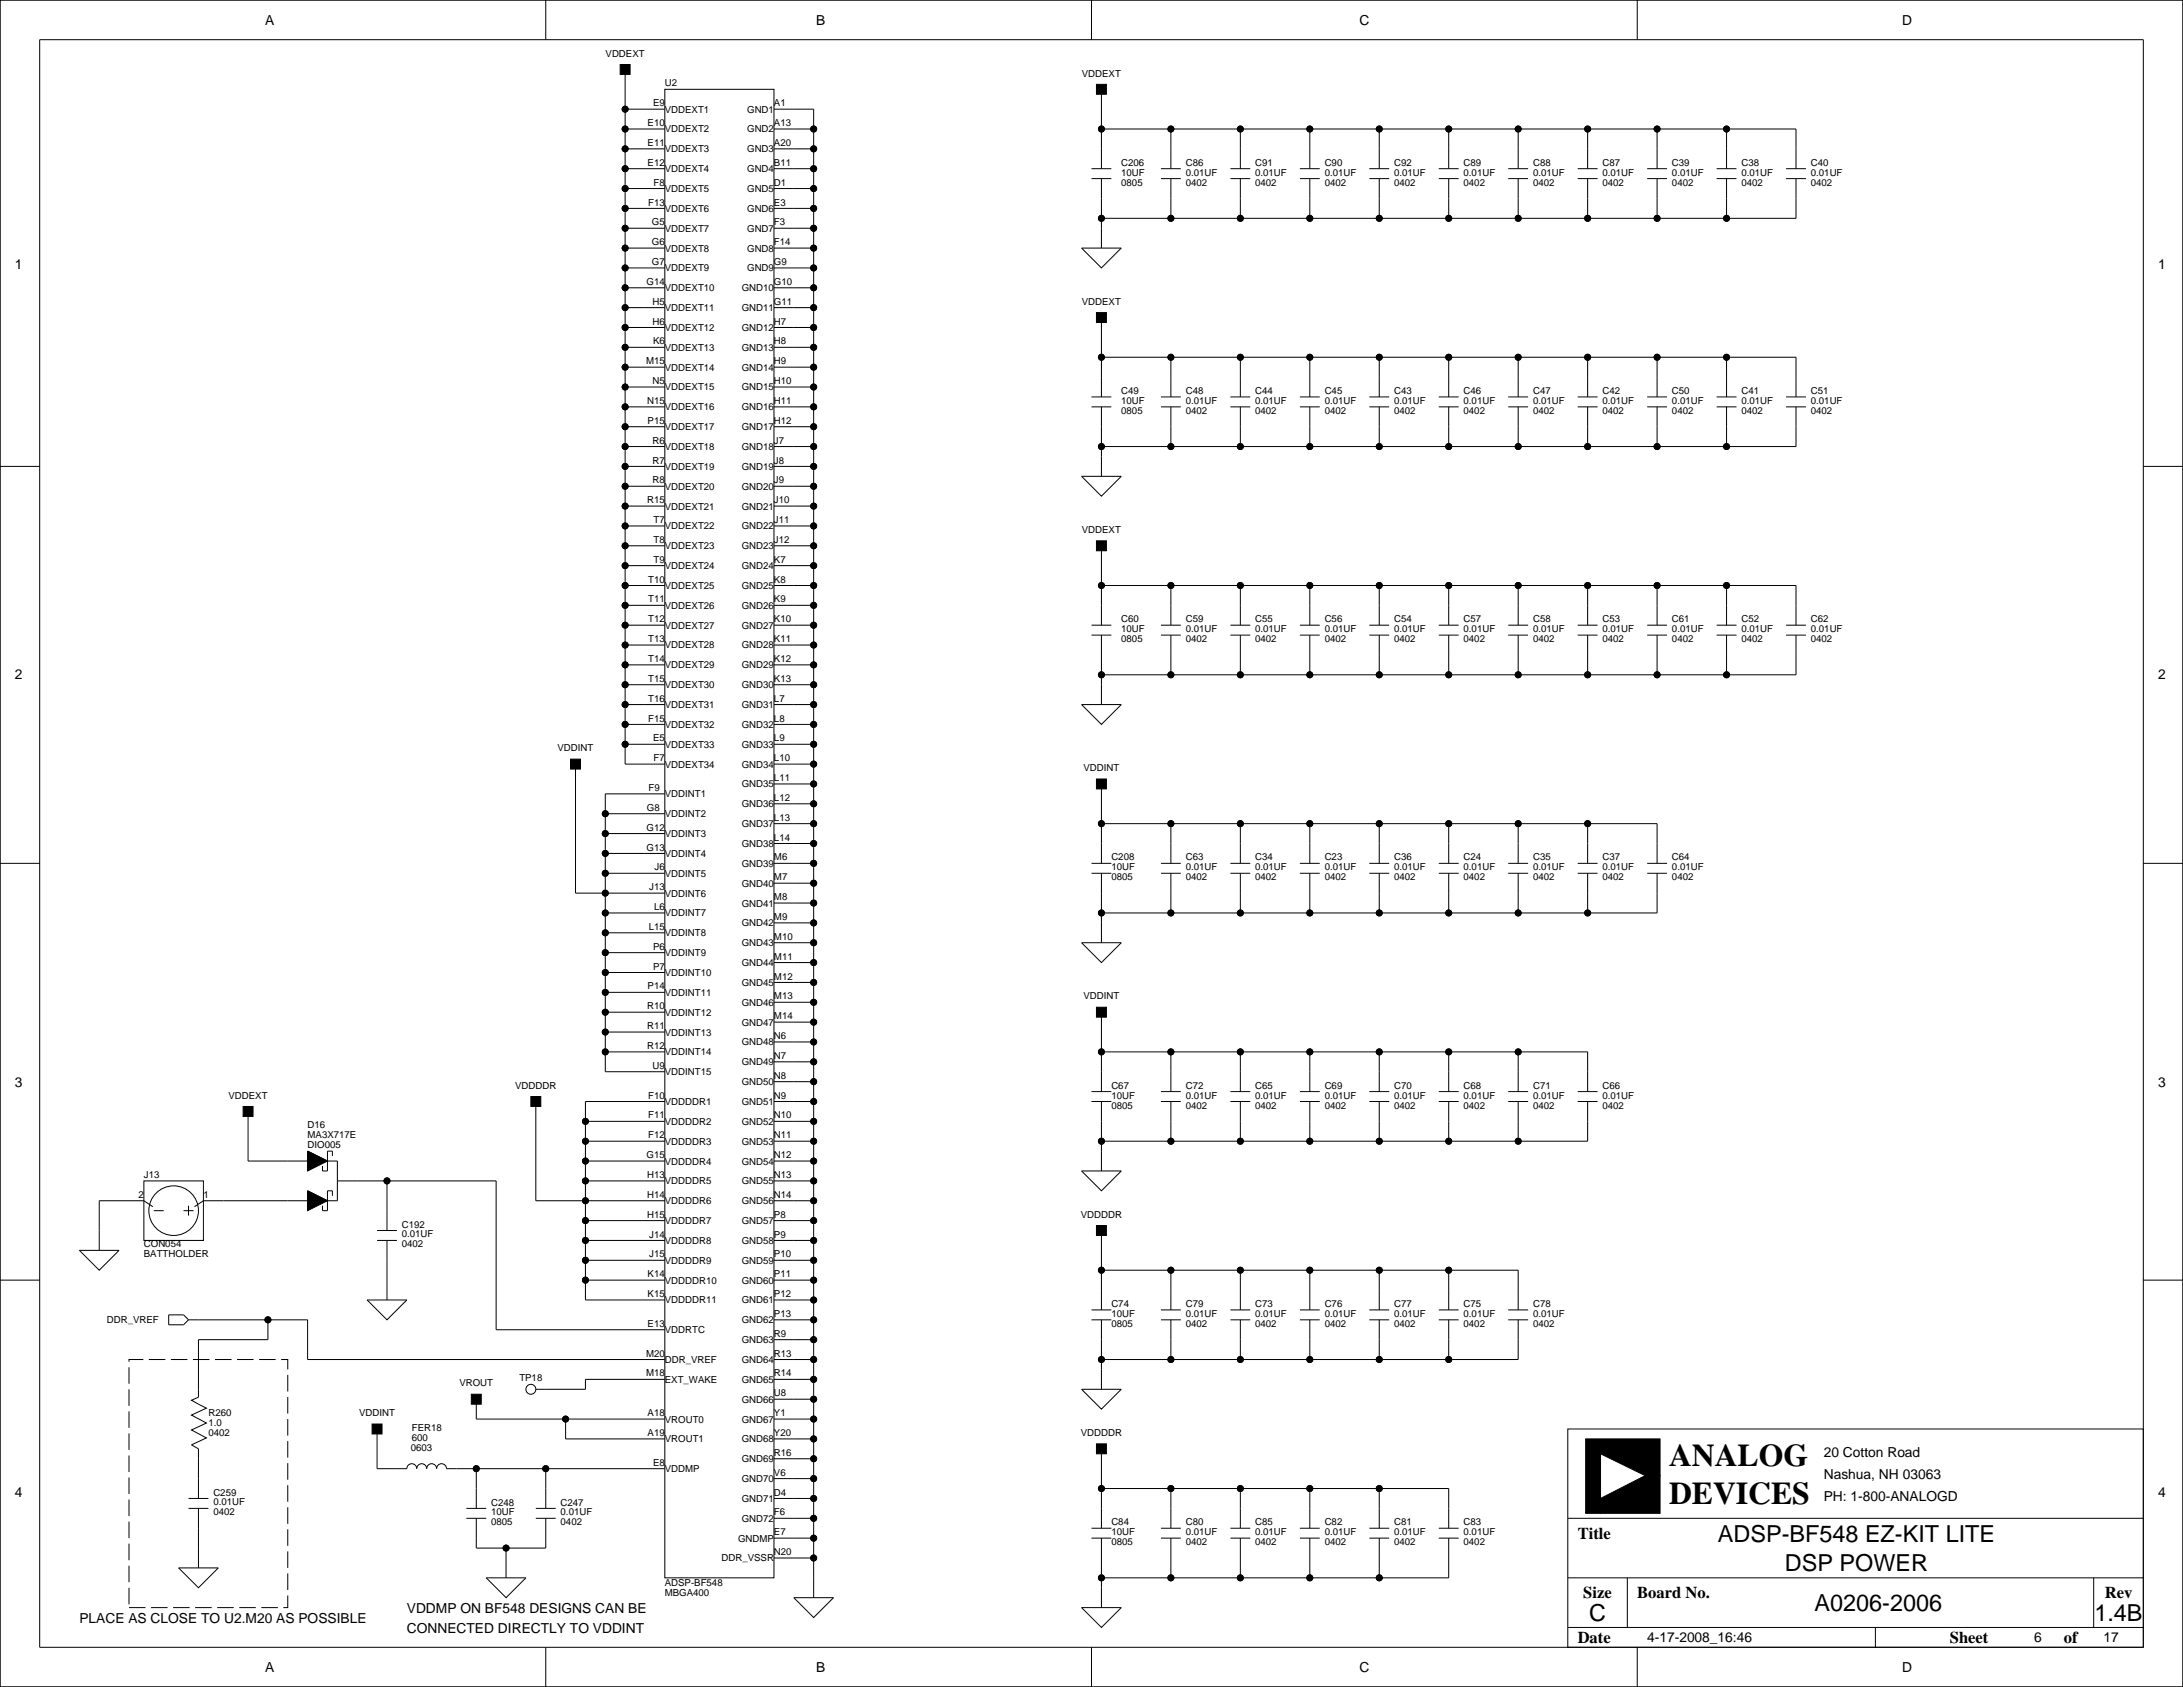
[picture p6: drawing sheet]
<svg xmlns="http://www.w3.org/2000/svg" width="559mm" height="432mm" viewBox="0 0 559 432" stroke-linecap="round" stroke-linejoin="round" font-family="sans-serif">
<defs><g id="words">
<g font-size="8.1">
<text x="427.2" y="375.3">ANALOG</text>
<text x="427.2" y="385">DEVICES</text>
</g>
<g font-size="6">
<text x="439.7" y="394.6">ADSP-BF548 EZ-KIT LITE</text>
<text x="456.9" y="402.2">DSP POWER</text>
<text x="464.5" y="412.4">A0206-2006</text>
<text x="406.8" y="414.9">C</text>
<text x="536.1" y="414.9">1.4B</text>
</g>
<g font-size="4.2">
<text x="403.9" y="393.9">Title</text>
<text x="405.3" y="409.1">Size</text>
<text x="419.1" y="409.1">Board No.</text>
<text x="538.8" y="409.1">Rev</text>
<text x="403.9" y="420.5">Date</text>
<text x="499.1" y="420.5">Sheet</text>
<text x="528.3" y="420.5">of</text>
</g>
<g font-size="3.5">
<text x="67.9" y="6.3">A</text>
<text x="208.9" y="6.3">B</text>
<text x="348" y="6.3">C</text>
<text x="486.9" y="6.3">D</text>
<text x="3.8" y="68.8">1</text>
<text x="552.5" y="68.8">1</text>
<text x="3.8" y="173.7">2</text>
<text x="552.5" y="173.7">2</text>
<text x="3.8" y="278.3">3</text>
<text x="552.5" y="278.3">3</text>
<text x="466.9" y="372.8">20 Cotton Road</text>
<text x="3.8" y="383.3">4</text>
<text x="466.9" y="378.7">Nashua, NH 03063</text>
<text x="552.5" y="383.3">4</text>
<text x="466.9" y="384.3">PH: 1-800-ANALOGD</text>
<text x="104.1" y="413">VDDMP ON BF548 DESIGNS CAN BE</text>
<text x="20.3" y="415.5">PLACE AS CLOSE TO U2.M20 AS POSSIBLE</text>
<text x="104.1" y="418">CONNECTED DIRECTLY TO VDDINT</text>
<text x="421.6" y="420.4">4-17-2008_16:46</text>
<text x="520.7" y="420.4">6</text>
<text x="538.5" y="420.4">17</text>
<text x="67.9" y="428">A</text>
<text x="208.9" y="428">B</text>
<text x="348" y="428">C</text>
<text x="486.9" y="428">D</text>
</g>
<g font-size="2.5">
<text x="155" y="14.5">VDDEXT</text>
<text x="170.2" y="22.1">U2</text>
<text x="276.9" y="19.6">VDDEXT</text>
<text x="167.2" y="27.2">E9</text>
<text x="170.2" y="28.8">VDDEXT1</text>
<text x="191.3" y="28.8">GND1</text>
<text x="198.1" y="27.2">A1</text>
<text x="165.8" y="32.3">E10</text>
<text x="170.2" y="33.9">VDDEXT2</text>
<text x="191.3" y="33.9">GND2</text>
<text x="198.1" y="32.3">A13</text>
<text x="165.8" y="37.4">E11</text>
<text x="170.2" y="39">VDDEXT3</text>
<text x="191.3" y="39">GND3</text>
<text x="198.1" y="37.4">A20</text>
<text x="165.8" y="42.4">E12</text>
<text x="167.3" y="47.5">F8</text>
<text x="170.2" y="44.1">VDDEXT4</text>
<text x="191.3" y="44.1">GND4</text>
<text x="198.1" y="47.5">D1</text>
<text x="198.1" y="42.4">B11</text>
<text x="287" y="47.5">0805</text>
<text x="287" y="45">10UF</text>
<text x="287" y="42.4">C206</text>
<text x="303.5" y="42.4">C86</text>
<text x="303.5" y="45">0.01UF</text>
<text x="303.5" y="47.5">0402</text>
<text x="321.3" y="42.4">C91</text>
<text x="321.3" y="45">0.01UF</text>
<text x="321.3" y="47.5">0402</text>
<text x="339.1" y="47.5">0402</text>
<text x="339.1" y="45">0.01UF</text>
<text x="339.1" y="42.4">C90</text>
<text x="356.9" y="42.4">C92</text>
<text x="356.9" y="45">0.01UF</text>
<text x="356.9" y="47.5">0402</text>
<text x="374.6" y="47.5">0402</text>
<text x="374.6" y="45">0.01UF</text>
<text x="374.6" y="42.4">C89</text>
<text x="392.4" y="42.4">C88</text>
<text x="392.4" y="45">0.01UF</text>
<text x="392.4" y="47.5">0402</text>
<text x="410.2" y="47.5">0402</text>
<text x="410.2" y="45">0.01UF</text>
<text x="410.2" y="42.4">C87</text>
<text x="428" y="47.5">0402</text>
<text x="428" y="45">0.01UF</text>
<text x="428" y="42.4">C39</text>
<text x="445.8" y="42.4">C38</text>
<text x="445.8" y="45">0.01UF</text>
<text x="445.8" y="47.5">0402</text>
<text x="463.5" y="47.5">0402</text>
<text x="463.5" y="45">0.01UF</text>
<text x="463.5" y="42.4">C40</text>
<text x="165.9" y="52.6">F13</text>
<text x="170.2" y="49.1">VDDEXT5</text>
<text x="191.3" y="49.1">GND5</text>
<text x="198.1" y="52.6">E3</text>
<text x="166.9" y="57.7">G5</text>
<text x="170.2" y="59.3">VDDEXT7</text>
<text x="170.2" y="54.2">VDDEXT6</text>
<text x="191.3" y="59.3">GND7</text>
<text x="191.3" y="54.2">GND6</text>
<text x="198.1" y="57.7">F3</text>
<text x="166.9" y="62.8">G6</text>
<text x="170.2" y="64.4">VDDEXT8</text>
<text x="191.3" y="64.4">GND8</text>
<text x="198.1" y="62.8">F14</text>
<text x="166.9" y="67.8">G7</text>
<text x="170.2" y="69.5">VDDEXT9</text>
<text x="191.3" y="69.5">GND9</text>
<text x="198.1" y="67.8">G9</text>
<text x="165.5" y="72.9">G14</text>
<text x="170.2" y="74.5">VDDEXT10</text>
<text x="189.9" y="74.5">GND10</text>
<text x="198.1" y="72.9">G10</text>
<text x="167" y="83.1">H6</text>
<text x="167" y="78">H5</text>
<text x="170.2" y="79.6">VDDEXT11</text>
<text x="189.9" y="79.6">GND11</text>
<text x="198.1" y="83.1">H7</text>
<text x="198.1" y="78">G11</text>
<text x="276.9" y="78">VDDEXT</text>
<text x="167.2" y="88.2">K6</text>
<text x="170.2" y="89.8">VDDEXT13</text>
<text x="170.2" y="84.7">VDDEXT12</text>
<text x="189.9" y="89.8">GND13</text>
<text x="189.9" y="84.7">GND12</text>
<text x="198.1" y="88.2">H8</text>
<text x="165.4" y="93.2">M15</text>
<text x="170.2" y="94.9">VDDEXT14</text>
<text x="189.9" y="94.9">GND14</text>
<text x="198.1" y="93.2">H9</text>
<text x="167" y="98.3">N5</text>
<text x="170.2" y="99.9">VDDEXT15</text>
<text x="189.9" y="99.9">GND15</text>
<text x="198.1" y="98.3">H10</text>
<text x="287" y="100.9">C49</text>
<text x="303.5" y="100.9">C48</text>
<text x="321.3" y="100.9">C44</text>
<text x="339.1" y="100.9">C45</text>
<text x="356.9" y="100.9">C43</text>
<text x="374.6" y="100.9">C46</text>
<text x="392.4" y="100.9">C47</text>
<text x="410.2" y="100.9">C42</text>
<text x="428" y="100.9">C50</text>
<text x="445.8" y="100.9">C41</text>
<text x="463.5" y="100.9">C51</text>
<text x="165.7" y="103.4">N15</text>
<text x="170.2" y="105">VDDEXT16</text>
<text x="189.9" y="105">GND16</text>
<text x="198.1" y="103.4">H11</text>
<text x="287" y="103.4">10UF</text>
<text x="287" y="105.9">0805</text>
<text x="303.5" y="105.9">0402</text>
<text x="303.5" y="103.4">0.01UF</text>
<text x="321.3" y="105.9">0402</text>
<text x="321.3" y="103.4">0.01UF</text>
<text x="339.1" y="103.4">0.01UF</text>
<text x="339.1" y="105.9">0402</text>
<text x="356.9" y="105.9">0402</text>
<text x="356.9" y="103.4">0.01UF</text>
<text x="374.6" y="103.4">0.01UF</text>
<text x="374.6" y="105.9">0402</text>
<text x="392.4" y="105.9">0402</text>
<text x="392.4" y="103.4">0.01UF</text>
<text x="410.2" y="103.4">0.01UF</text>
<text x="410.2" y="105.9">0402</text>
<text x="428" y="103.4">0.01UF</text>
<text x="428" y="105.9">0402</text>
<text x="445.8" y="105.9">0402</text>
<text x="445.8" y="103.4">0.01UF</text>
<text x="463.5" y="103.4">0.01UF</text>
<text x="463.5" y="105.9">0402</text>
<text x="165.8" y="108.5">P15</text>
<text x="167" y="113.6">R6</text>
<text x="170.2" y="110.1">VDDEXT17</text>
<text x="189.9" y="110.1">GND17</text>
<text x="198.1" y="113.6">J7</text>
<text x="198.1" y="108.5">H12</text>
<text x="167" y="118.6">R7</text>
<text x="170.2" y="115.2">VDDEXT18</text>
<text x="189.9" y="115.2">GND18</text>
<text x="198.1" y="118.6">J8</text>
<text x="167" y="123.7">R8</text>
<text x="170.2" y="125.3">VDDEXT20</text>
<text x="170.2" y="120.3">VDDEXT19</text>
<text x="189.9" y="125.3">GND20</text>
<text x="189.9" y="120.3">GND19</text>
<text x="198.1" y="123.7">J9</text>
<text x="165.7" y="128.8">R15</text>
<text x="170.2" y="130.4">VDDEXT21</text>
<text x="189.9" y="130.4">GND21</text>
<text x="198.1" y="128.8">J10</text>
<text x="167.3" y="133.9">T7</text>
<text x="170.2" y="135.5">VDDEXT22</text>
<text x="189.9" y="135.5">GND22</text>
<text x="198.1" y="133.9">J11</text>
<text x="276.9" y="136.4">VDDEXT</text>
<text x="167.3" y="139">T8</text>
<text x="170.2" y="140.6">VDDEXT23</text>
<text x="189.9" y="140.6">GND23</text>
<text x="198.1" y="139">J12</text>
<text x="165.9" y="149.1">T10</text>
<text x="167.3" y="144">T9</text>
<text x="170.2" y="145.7">VDDEXT24</text>
<text x="189.9" y="145.7">GND24</text>
<text x="198.1" y="149.1">K8</text>
<text x="198.1" y="144">K7</text>
<text x="165.9" y="154.2">T11</text>
<text x="170.2" y="155.8">VDDEXT26</text>
<text x="170.2" y="150.7">VDDEXT25</text>
<text x="189.9" y="155.8">GND26</text>
<text x="189.9" y="150.7">GND25</text>
<text x="198.1" y="154.2">K9</text>
<text x="165.9" y="159.3">T12</text>
<text x="170.2" y="160.9">VDDEXT27</text>
<text x="189.9" y="160.9">GND27</text>
<text x="198.1" y="159.3">K10</text>
<text x="287" y="161.8">10UF</text>
<text x="287" y="159.3">C60</text>
<text x="303.5" y="159.3">C59</text>
<text x="303.5" y="161.8">0.01UF</text>
<text x="321.3" y="159.3">C55</text>
<text x="321.3" y="161.8">0.01UF</text>
<text x="339.1" y="161.8">0.01UF</text>
<text x="339.1" y="159.3">C56</text>
<text x="356.9" y="159.3">C54</text>
<text x="356.9" y="161.8">0.01UF</text>
<text x="374.6" y="161.8">0.01UF</text>
<text x="374.6" y="159.3">C57</text>
<text x="392.4" y="159.3">C58</text>
<text x="392.4" y="161.8">0.01UF</text>
<text x="410.2" y="161.8">0.01UF</text>
<text x="410.2" y="159.3">C53</text>
<text x="428" y="161.8">0.01UF</text>
<text x="428" y="159.3">C61</text>
<text x="445.8" y="159.3">C52</text>
<text x="445.8" y="161.8">0.01UF</text>
<text x="463.5" y="161.8">0.01UF</text>
<text x="463.5" y="159.3">C62</text>
<text x="165.9" y="164.4">T13</text>
<text x="170.2" y="166">VDDEXT28</text>
<text x="189.9" y="166">GND28</text>
<text x="198.1" y="164.4">K11</text>
<text x="287" y="164.4">0805</text>
<text x="303.5" y="164.4">0402</text>
<text x="321.3" y="164.4">0402</text>
<text x="339.1" y="164.4">0402</text>
<text x="356.9" y="164.4">0402</text>
<text x="374.6" y="164.4">0402</text>
<text x="392.4" y="164.4">0402</text>
<text x="410.2" y="164.4">0402</text>
<text x="428" y="164.4">0402</text>
<text x="445.8" y="164.4">0402</text>
<text x="463.5" y="164.4">0402</text>
<text x="165.9" y="169.4">T14</text>
<text x="170.2" y="171.1">VDDEXT29</text>
<text x="189.9" y="171.1">GND29</text>
<text x="198.1" y="169.4">K12</text>
<text x="165.9" y="174.5">T15</text>
<text x="165.9" y="179.6">T16</text>
<text x="170.2" y="176.1">VDDEXT30</text>
<text x="189.9" y="176.1">GND30</text>
<text x="198.1" y="179.6">L7</text>
<text x="198.1" y="174.5">K13</text>
<text x="165.9" y="184.7">F15</text>
<text x="170.2" y="181.2">VDDEXT31</text>
<text x="189.9" y="181.2">GND31</text>
<text x="198.1" y="184.7">L8</text>
<text x="167.2" y="189.8">E5</text>
<text x="170.2" y="191.4">VDDEXT33</text>
<text x="170.2" y="186.3">VDDEXT32</text>
<text x="189.9" y="191.4">GND33</text>
<text x="189.9" y="186.3">GND32</text>
<text x="198.1" y="189.8">L9</text>
<text x="142.7" y="192.3">VDDINT</text>
<text x="167.3" y="194.8">F7</text>
<text x="170.2" y="196.5">VDDEXT34</text>
<text x="189.9" y="196.5">GND34</text>
<text x="198.1" y="194.8">L10</text>
<text x="277.3" y="197.4">VDDINT</text>
<text x="166" y="202.5">F9</text>
<text x="189.9" y="201.5">GND35</text>
<text x="198.1" y="199.9">L11</text>
<text x="165.6" y="207.5">G8</text>
<text x="170.2" y="209.2">VDDINT2</text>
<text x="170.2" y="204.1">VDDINT1</text>
<text x="189.9" y="206.6">GND36</text>
<text x="198.1" y="205">L12</text>
<text x="165.5" y="212.6">G12</text>
<text x="170.2" y="214.2">VDDINT3</text>
<text x="189.9" y="211.7">GND37</text>
<text x="198.1" y="215.2">L14</text>
<text x="198.1" y="210.1">L13</text>
<text x="165.5" y="217.7">G13</text>
<text x="170.2" y="219.3">VDDINT4</text>
<text x="189.9" y="221.9">GND39</text>
<text x="189.9" y="216.8">GND38</text>
<text x="198.1" y="220.2">M6</text>
<text x="284.5" y="220.2">C208</text>
<text x="303.5" y="220.2">C63</text>
<text x="321.3" y="220.2">C34</text>
<text x="339.1" y="220.2">C23</text>
<text x="356.9" y="220.2">C36</text>
<text x="374.6" y="220.2">C24</text>
<text x="392.4" y="220.2">C35</text>
<text x="410.2" y="220.2">C37</text>
<text x="428" y="220.2">C64</text>
<text x="166.2" y="227.9">J13</text>
<text x="167.6" y="222.8">J6</text>
<text x="170.2" y="224.4">VDDINT5</text>
<text x="189.9" y="226.9">GND40</text>
<text x="198.1" y="225.3">M7</text>
<text x="284.5" y="225.3">0805</text>
<text x="284.5" y="222.8">10UF</text>
<text x="303.5" y="225.3">0402</text>
<text x="303.5" y="222.8">0.01UF</text>
<text x="321.3" y="222.8">0.01UF</text>
<text x="321.3" y="225.3">0402</text>
<text x="339.1" y="222.8">0.01UF</text>
<text x="339.1" y="225.3">0402</text>
<text x="356.9" y="225.3">0402</text>
<text x="356.9" y="222.8">0.01UF</text>
<text x="374.6" y="222.8">0.01UF</text>
<text x="374.6" y="225.3">0402</text>
<text x="392.4" y="225.3">0402</text>
<text x="392.4" y="222.8">0.01UF</text>
<text x="410.2" y="222.8">0.01UF</text>
<text x="410.2" y="225.3">0402</text>
<text x="428" y="225.3">0402</text>
<text x="428" y="222.8">0.01UF</text>
<text x="167.4" y="232.9">L6</text>
<text x="170.2" y="229.5">VDDINT6</text>
<text x="189.9" y="232">GND41</text>
<text x="198.1" y="230.4">M8</text>
<text x="166.1" y="238">L15</text>
<text x="170.2" y="239.6">VDDINT8</text>
<text x="170.2" y="234.6">VDDINT7</text>
<text x="189.9" y="237.1">GND42</text>
<text x="198.1" y="235.5">M9</text>
<text x="167.2" y="243.1">P6</text>
<text x="170.2" y="244.7">VDDINT9</text>
<text x="189.9" y="242.2">GND43</text>
<text x="198.1" y="245.6">M11</text>
<text x="198.1" y="240.6">M10</text>
<text x="167.2" y="248.2">P7</text>
<text x="170.2" y="249.8">VDDINT10</text>
<text x="189.9" y="247.3">GND44</text>
<text x="198.1" y="250.7">M12</text>
<text x="165.8" y="253.3">P14</text>
<text x="170.2" y="254.9">VDDINT11</text>
<text x="189.9" y="257.4">GND46</text>
<text x="189.9" y="252.3">GND45</text>
<text x="198.1" y="255.8">M13</text>
<text x="277.3" y="255.8">VDDINT</text>
<text x="165.7" y="263.4">R11</text>
<text x="165.7" y="258.3">R10</text>
<text x="170.2" y="260">VDDINT12</text>
<text x="189.9" y="262.5">GND47</text>
<text x="198.1" y="260.9">M14</text>
<text x="165.7" y="268.5">R12</text>
<text x="170.2" y="265">VDDINT13</text>
<text x="189.9" y="267.6">GND48</text>
<text x="198.1" y="266">N6</text>
<text x="167" y="273.6">U9</text>
<text x="170.2" y="275.2">VDDINT15</text>
<text x="170.2" y="270.1">VDDINT14</text>
<text x="189.9" y="272.7">GND49</text>
<text x="198.1" y="271">N7</text>
<text x="58.5" y="281.2">VDDEXT</text>
<text x="131.9" y="278.7">VDDDDR</text>
<text x="165.9" y="281.2">F10</text>
<text x="189.9" y="277.7">GND50</text>
<text x="198.1" y="281.2">N9</text>
<text x="198.1" y="276.1">N8</text>
<text x="284.5" y="278.7">C67</text>
<text x="284.5" y="281.2">10UF</text>
<text x="303.5" y="278.7">C72</text>
<text x="303.5" y="281.2">0.01UF</text>
<text x="321.3" y="281.2">0.01UF</text>
<text x="321.3" y="278.7">C65</text>
<text x="339.1" y="281.2">0.01UF</text>
<text x="339.1" y="278.7">C69</text>
<text x="356.9" y="278.7">C70</text>
<text x="356.9" y="281.2">0.01UF</text>
<text x="374.6" y="281.2">0.01UF</text>
<text x="374.6" y="278.7">C68</text>
<text x="392.4" y="278.7">C71</text>
<text x="392.4" y="281.2">0.01UF</text>
<text x="410.2" y="281.2">0.01UF</text>
<text x="410.2" y="278.7">C66</text>
<text x="165.9" y="286.3">F11</text>
<text x="170.2" y="287.9">VDDDDR2</text>
<text x="170.2" y="282.8">VDDDDR1</text>
<text x="189.9" y="287.9">GND52</text>
<text x="189.9" y="282.8">GND51</text>
<text x="198.1" y="286.3">N10</text>
<text x="284.5" y="283.7">0805</text>
<text x="303.5" y="283.7">0402</text>
<text x="321.3" y="283.7">0402</text>
<text x="339.1" y="283.7">0402</text>
<text x="356.9" y="283.7">0402</text>
<text x="374.6" y="283.7">0402</text>
<text x="392.4" y="283.7">0402</text>
<text x="410.2" y="283.7">0402</text>
<text x="78.7" y="288.8">D16</text>
<text x="78.7" y="293.9">DIO005</text>
<text x="78.7" y="291.4">MA3X717E</text>
<text x="165.9" y="291.4">F12</text>
<text x="170.2" y="293">VDDDDR3</text>
<text x="189.9" y="293">GND53</text>
<text x="198.1" y="291.4">N11</text>
<text x="165.5" y="296.4">G15</text>
<text x="170.2" y="298.1">VDDDDR4</text>
<text x="189.9" y="298.1">GND54</text>
<text x="198.1" y="296.4">N12</text>
<text x="36.8" y="301.5">J13</text>
<text x="165.7" y="301.5">H13</text>
<text x="170.2" y="303.1">VDDDDR5</text>
<text x="189.9" y="303.1">GND55</text>
<text x="198.1" y="301.5">N13</text>
<text x="35.5" y="306.6">2</text>
<text x="52.1" y="306.6">1</text>
<text x="165.7" y="311.7">H15</text>
<text x="165.7" y="306.6">H14</text>
<text x="170.2" y="308.2">VDDDDR6</text>
<text x="189.9" y="308.2">GND56</text>
<text x="198.1" y="311.7">P8</text>
<text x="198.1" y="306.6">N14</text>
<text x="276.7" y="311.7">VDDDDR</text>
<text x="102.9" y="314.2">C192</text>
<text x="102.9" y="316.7">0.01UF</text>
<text x="166.2" y="316.8">J14</text>
<text x="170.2" y="313.3">VDDDDR7</text>
<text x="189.9" y="313.3">GND57</text>
<text x="198.1" y="316.8">P9</text>
<text x="36.8" y="321.8">BATTHOLDER</text>
<text x="36.8" y="319.3">CON054</text>
<text x="102.9" y="319.3">0402</text>
<text x="166.2" y="321.8">J15</text>
<text x="170.2" y="323.5">VDDDDR9</text>
<text x="170.2" y="318.4">VDDDDR8</text>
<text x="189.9" y="323.5">GND59</text>
<text x="189.9" y="318.4">GND58</text>
<text x="198.1" y="321.8">P10</text>
<text x="165.8" y="326.9">K14</text>
<text x="170.2" y="328.5">VDDDDR10</text>
<text x="189.9" y="328.5">GND60</text>
<text x="198.1" y="326.9">P11</text>
<text x="165.8" y="332">K15</text>
<text x="170.2" y="333.6">VDDDDR11</text>
<text x="189.9" y="333.6">GND61</text>
<text x="198.1" y="332">P12</text>
<text x="284.5" y="334.5">C74</text>
<text x="303.5" y="334.5">C79</text>
<text x="321.3" y="334.5">C73</text>
<text x="339.1" y="334.5">C76</text>
<text x="356.9" y="334.5">C77</text>
<text x="374.6" y="334.5">C75</text>
<text x="392.4" y="334.5">C78</text>
<text x="27.3" y="338.7">DDR_VREF</text>
<text x="165.8" y="339.6">E13</text>
<text x="170.2" y="341.2">VDDRTC</text>
<text x="189.9" y="338.7">GND62</text>
<text x="198.1" y="337.1">P13</text>
<text x="284.5" y="337.1">10UF</text>
<text x="284.5" y="339.6">0805</text>
<text x="303.5" y="337.1">0.01UF</text>
<text x="303.5" y="339.6">0402</text>
<text x="321.3" y="339.6">0402</text>
<text x="321.3" y="337.1">0.01UF</text>
<text x="339.1" y="339.6">0402</text>
<text x="339.1" y="337.1">0.01UF</text>
<text x="356.9" y="337.1">0.01UF</text>
<text x="356.9" y="339.6">0402</text>
<text x="374.6" y="339.6">0402</text>
<text x="374.6" y="337.1">0.01UF</text>
<text x="392.4" y="337.1">0.01UF</text>
<text x="392.4" y="339.6">0402</text>
<text x="165.4" y="347.2">M20</text>
<text x="189.9" y="343.8">GND63</text>
<text x="198.1" y="347.2">R13</text>
<text x="198.1" y="342.2">R9</text>
<text x="132.9" y="353.6">TP18</text>
<text x="165.4" y="352.3">M18</text>
<text x="170.2" y="353.9">EXT_WAKE</text>
<text x="170.2" y="348.9">DDR_VREF</text>
<text x="189.9" y="353.9">GND65</text>
<text x="189.9" y="348.9">GND64</text>
<text x="198.1" y="352.3">R14</text>
<text x="117.6" y="354.9">VROUT</text>
<text x="189.9" y="359">GND66</text>
<text x="198.1" y="357.4">U8</text>
<text x="53.3" y="365">1.0</text>
<text x="53.3" y="362.5">R260</text>
<text x="91.9" y="362.5">VDDINT</text>
<text x="165.8" y="362.5">A18</text>
<text x="170.2" y="364.1">VROUT0</text>
<text x="189.9" y="364.1">GND67</text>
<text x="198.1" y="362.5">Y1</text>
<text x="53.3" y="367.5">0402</text>
<text x="105.2" y="371.4">0603</text>
<text x="105.4" y="366.3">FER18</text>
<text x="105.4" y="368.8">600</text>
<text x="165.8" y="367.6">A19</text>
<text x="170.2" y="369.2">VROUT1</text>
<text x="189.9" y="369.2">GND68</text>
<text x="198.1" y="367.6">Y20</text>
<text x="276.7" y="367.6">VDDDDR</text>
<text x="167.2" y="375.2">E8</text>
<text x="170.2" y="376.8">VDDMP</text>
<text x="189.9" y="374.3">GND69</text>
<text x="198.1" y="372.6">R16</text>
<text x="198.1" y="377.7">V6</text>
<text x="54.6" y="382.8">C259</text>
<text x="189.9" y="379.3">GND70</text>
<text x="198.1" y="382.8">D4</text>
<text x="54.6" y="387.9">0402</text>
<text x="54.6" y="385.3">0.01UF</text>
<text x="125.7" y="387.9">10UF</text>
<text x="125.7" y="385.3">C248</text>
<text x="143.5" y="385.3">C247</text>
<text x="143.5" y="387.9">0.01UF</text>
<text x="189.9" y="384.4">GND71</text>
<text x="189.9" y="389.5">GND72</text>
<text x="198.1" y="387.9">F6</text>
<text x="125.7" y="390.4">0805</text>
<text x="143.5" y="390.4">0402</text>
<text x="188.9" y="394.6">GNDMP</text>
<text x="198.1" y="393">E7</text>
<text x="284.5" y="395.5">0805</text>
<text x="284.5" y="393">10UF</text>
<text x="284.5" y="390.4">C84</text>
<text x="303.5" y="395.5">0402</text>
<text x="303.5" y="392.9">0.01UF</text>
<text x="303.5" y="390.4">C80</text>
<text x="321.3" y="390.4">C85</text>
<text x="321.3" y="392.9">0.01UF</text>
<text x="321.3" y="395.5">0402</text>
<text x="339.1" y="390.4">C82</text>
<text x="339.1" y="392.9">0.01UF</text>
<text x="339.1" y="395.5">0402</text>
<text x="356.9" y="395.5">0402</text>
<text x="356.9" y="392.9">0.01UF</text>
<text x="356.9" y="390.4">C81</text>
<text x="374.6" y="390.4">C83</text>
<text x="374.6" y="392.9">0.01UF</text>
<text x="374.6" y="395.5">0402</text>
<text x="184.7" y="399.7">DDR_VSSR</text>
<text x="198.1" y="398">N20</text>
<text x="170.2" y="405.9">ADSP-BF548</text>
<text x="170.2" y="408.4">MBGA400</text>
</g>
</g></defs>
<g fill="none" stroke="#000" stroke-width=".26">
<path d="M0 0h558.8v431.8h-558.8zM10.2 10.2h538.4v411.4h-538.4zM139.7 0v10.2M160 17.8v177.8h10.2M279.4 0v10.2M419.1 0v10.2M160 33h10.2M160 27.9h10.2M160 38.1h10.2M170.2 22.9h27.9v381h-27.9zM198.1 33h10.2M198.1 27.9h10.2v381"/>
<path d="M198.1 38.1h10.2M281.9 22.9v20.3M281.9 33h177.8v10.2M299.7 33v10.2M317.5 33v10.2M335.3 33v10.2M353.1 33v10.2M370.8 33v10.2M388.6 33v10.2M406.4 33v10.2M424.2 33v10.2M442 33v10.2"/>
<path d="M160 43.2h10.2M160 58.4h10.2M160 53.3h10.2M160 48.3h10.2M198.1 43.2h10.2M198.1 58.4h10.2M198.1 53.3h10.2M198.1 48.3h10.2M279.4 43.2h5.1M279.4 45.7h5.1M281.9 45.7v17.8M297.2 43.2h5.1"/>
<path d="M297.2 45.7h5.1M299.7 45.7v10.2M315 43.2h5M315 45.7h5M317.5 45.7v10.2M332.7 43.2h5.1M332.7 45.7h5.1M335.3 45.7v10.2M350.5 43.2h5.1M350.5 45.7h5.1M353.1 45.7v10.2M368.3 43.2h5.1"/>
<path d="M368.3 45.7h5.1M370.8 45.7v10.2M386.1 43.2h5.1M386.1 45.7h5.1M388.6 45.7v10.2M403.9 43.2h5M403.9 45.7h5M406.4 45.7v10.2M421.6 43.2h5.1M421.6 45.7h5.1M424.2 45.7v10.2M439.4 43.2h5.1"/>
<path d="M439.4 45.7h5.1M442 45.7v10.2M457.2 43.2h5.1M457.2 45.7h5.1M459.7 45.7v10.2h-177.8M160 63.5h10.2M160 78.7h10.2M160 73.7h10.2M160 68.6h10.2M198.1 63.5h10.2M198.1 78.7h10.2M198.1 73.7h10.2"/>
<path d="M198.1 68.6h10.2M276.9 63.5h10.1l-5.1 5.1zM160 99.1h10.2M160 94h10.2M160 88.9h10.2M160 83.8h10.2M198.1 99.1h10.2M198.1 94h10.2M198.1 88.9h10.2M198.1 83.8h10.2M281.9 81.3v20.3M281.9 91.4h177.8v10.2"/>
<path d="M299.7 91.4v10.2M317.5 91.4v10.2M335.3 91.4v10.2M353.1 91.4v10.2M370.8 91.4v10.2M388.6 91.4v10.2M406.4 91.4v10.2M424.2 91.4v10.2M442 91.4v10.2M0 119.4h10.2M160 114.3h10.2M160 104.1h10.2"/>
<path d="M160 119.4h10.2M160 109.2h10.2M198.1 114.3h10.2M198.1 104.1h10.2M198.1 119.4h10.2M198.1 109.2h10.2M279.4 101.6h5.1M279.4 104.1h5.1M281.9 104.1v17.8M297.2 101.6h5.1M297.2 104.1h5.1M299.7 104.1v10.2"/>
<path d="M315 101.6h5M315 104.1h5M317.5 104.1v10.2M332.7 101.6h5.1M332.7 104.1h5.1M335.3 104.1v10.2M350.5 101.6h5.1M350.5 104.1h5.1M353.1 104.1v10.2M368.3 101.6h5.1M368.3 104.1h5.1M370.8 104.1v10.2"/>
<path d="M386.1 101.6h5.1M386.1 104.1h5.1M388.6 104.1v10.2M403.9 101.6h5M403.9 104.1h5M406.4 104.1v10.2M421.6 101.6h5.1M421.6 104.1h5.1M424.2 104.1v10.2M439.4 101.6h5.1M439.4 104.1h5.1M442 104.1v10.2"/>
<path d="M457.2 101.6h5.1M457.2 104.1h5.1M459.7 104.1v10.2h-177.8M548.6 119.4h10.2M160 139.7h10.2M160 134.6h10.2M160 129.5h10.2M160 124.5h10.2M198.1 139.7h10.2M198.1 134.6h10.2M198.1 129.5h10.2M198.1 124.5h10.2"/>
<path d="M276.9 121.9h10.1l-5.1 5.1zM281.9 139.7v20.3M160 149.9h10.2M160 154.9h10.2M160 144.8h10.2M198.1 149.9h10.2M198.1 154.9h10.2M198.1 144.8h10.2M281.9 149.9h177.8v10.1M299.7 149.9v10.1M317.5 149.9v10.1M335.3 149.9v10.1"/>
<path d="M353.1 149.9v10.1M370.8 149.9v10.1M388.6 149.9v10.1M406.4 149.9v10.1M424.2 149.9v10.1M442 149.9v10.1M160 160h10.2M160 175.3h10.2M160 170.2h10.2M160 165.1h10.2M198.1 160h10.2M198.1 175.3h10.2"/>
<path d="M198.1 170.2h10.2M198.1 165.1h10.2M279.4 160h5.1M279.4 162.6h5.1M281.9 162.6v17.7M297.2 160h5.1M297.2 162.6h5.1M299.7 162.6v10.1M315 160h5M315 162.6h5M317.5 162.6v10.1M332.7 160h5.1"/>
<path d="M332.7 162.6h5.1M335.3 162.6v10.1M350.5 160h5.1M350.5 162.6h5.1M353.1 162.6v10.1M368.3 160h5.1M368.3 162.6h5.1M370.8 162.6v10.1M386.1 160h5.1M386.1 162.6h5.1M388.6 162.6v10.1M403.9 160h5"/>
<path d="M403.9 162.6h5M406.4 162.6v10.1M421.6 160h5.1M421.6 162.6h5.1M424.2 162.6v10.1M439.4 160h5.1M439.4 162.6h5.1M442 162.6v10.1M457.2 160h5.1M457.2 162.6h5.1M459.7 162.6v10.1h-177.8M147.3 195.6v33h22.9"/>
<path d="M160 180.3h10.2M160 190.5h10.2M160 185.4h10.2M198.1 180.3h10.2M198.1 195.6h10.2M198.1 190.5h10.2M198.1 185.4h10.2M276.9 180.3h10.1l-5.1 5.1zM154.9 218.4h15.3M154.9 213.4h15.3M154.9 208.3h15.3M170.2 203.2h-15.3v71.1h15.3"/>
<path d="M198.1 210.8h10.2M198.1 200.7h10.2M198.1 205.7h10.2M198.1 215.9h10.2M281.9 200.7v20.3M281.9 210.8h142.3v10.2M299.7 210.8v10.2M317.5 210.8v10.2M335.3 210.8v10.2M353.1 210.8v10.2M370.8 210.8v10.2M388.6 210.8v10.2"/>
<path d="M406.4 210.8v10.2M0 221h10.2M154.9 238.8h15.3M154.9 223.5h15.3M154.9 233.7h15.3M198.1 221h10.2M198.1 226.1h10.2M198.1 231.1h10.2M198.1 236.2h10.2M279.4 223.5h5.1M279.4 221h5.1M281.9 223.5v17.8"/>
<path d="M297.2 223.5h5.1M297.2 221h5.1M299.7 223.5v10.2M315 223.5h5M315 221h5M317.5 223.5v10.2M332.7 223.5h5.1M332.7 221h5.1M335.3 223.5v10.2M350.5 223.5h5.1M350.5 221h5.1M353.1 223.5v10.2"/>
<path d="M368.3 223.5h5.1M368.3 221h5.1M370.8 223.5v10.2M386.1 223.5h5.1M386.1 221h5.1M388.6 223.5v10.2M403.9 223.5h5M403.9 221h5M406.4 223.5v10.2M421.6 223.5h5.1M421.6 221h5.1M424.2 223.5v10.2h-142.3"/>
<path d="M548.6 221h10.2M154.9 259.1h15.3M154.9 254h15.3M154.9 248.9h15.3M154.9 243.8h15.3M198.1 241.3h10.2M198.1 246.4h10.2M198.1 251.5h10.2M198.1 256.5h10.2M276.9 241.3h10.1l-5.1 5.1zM281.9 259.1v20.3M154.9 269.2h15.3"/>
<path d="M154.9 264.2h15.3M198.1 261.6h10.2M198.1 266.7h10.2M198.1 271.8h10.2M198.1 276.9h10.2M279.4 279.4h5.1M281.9 269.2h124.5v10.2M297.2 279.4h5.1M299.7 269.2v10.2M315 279.4h5M317.5 269.2v10.2M332.7 279.4h5.1"/>
<path d="M335.3 269.2v10.2M350.5 279.4h5.1M353.1 269.2v10.2M368.3 279.4h5.1M370.8 269.2v10.2M386.1 279.4h5.1M388.6 269.2v10.2M403.9 279.4h5M33 281.9h.1M41.9 299.7h.1M63.5 284.5v12.7h15.2M79.2 297.2h7.2v10.1h-7.2"/>
<path d="M83.8 297.2l-5.1-2.6v5.1M85.1 295.9v-1.3h-1.3v5.1h-1.3v-1.3M137.2 281.9v25.4h33M149.9 287h20.3M149.9 292.1h20.3M149.9 297.2h20.3M170.2 281.9h-20.3v50.8h20.3M198.1 281.9h10.2M198.1 287h10.2M198.1 292.1h10.2M198.1 297.2h10.2M276.9 299.7h10.1l-5.1 5.1z"/>
<path d="M279.4 281.9h5.1M281.9 281.9v17.8M297.2 281.9h5.1M299.7 281.9v10.2M315 281.9h5M317.5 281.9v10.2M332.7 281.9h5.1M335.3 281.9v10.2M350.5 281.9h5.1M353.1 281.9v10.2M368.3 281.9h5.1M370.8 281.9v10.2"/>
<path d="M386.1 281.9h5.1M388.6 281.9v10.2M403.9 281.9h5M406.4 281.9v10.2h-124.5M34.3 309.9h.1M36.8 307.3h.1M36.8 309.9h.1M36.8 302.3h15.3v15.2h-15.3zM39.1 308.9l-2.3-1.6h-11.4v12.7M39.4 309.9h2.5M44.4 309.9h.1M44.4 317.5h.1"/>
<path d="M47 309.9h2.5M48.3 308.6v2.5M78.7 307.3h-26.6l-2.3 1.6M83.8 307.3l-5.1-2.5v5.1M85.1 306.1v-1.3h-1.3v5.1h-1.3v-1.3M86.4 302.3h40.6v38.1h43.2M96.5 317.5h5.1M96.5 315h5.1M99.1 302.3v12.7M99.1 317.5v15.2M149.9 302.3h20.3M149.9 317.5h20.3"/>
<path d="M149.9 312.4h20.3M198.1 302.3h10.2M198.1 317.5h10.2M198.1 312.4h10.2M198.1 307.3h10.2M281.9 315v20.3M0 327.7h10.2M20.3 320h10.2l-5.1 5.1zM43.2 336.5h3.8l1.3 1.3-1.3 1.3h-3.8zM48.3 337.8h30.4v10.2h91.5M68.6 337.8v5.1h-17.8v14.7l-1.8 .8 3.8 2-3.8 1.8 3.8 2-3.8 1.8 3.8 2-3.8 1.8 1.8 1v12.7M94 332.7h10.1l-5 5.1z"/>
<path d="M149.9 327.7h20.3M149.9 322.6h20.3M198.1 332.7h10.2M198.1 327.7h10.2M198.1 322.6h10.2M198.1 337.8h10.2M279.4 337.8h5.1M279.4 335.3h5.1M281.9 337.8v17.8M281.9 325.1h106.7v10.2M297.2 337.8h5.1M297.2 335.3h5.1"/>
<path d="M299.7 325.1v10.2M299.7 337.8v10.2M315 337.8h5M315 335.3h5M317.5 325.1v10.2M317.5 337.8v10.2M332.7 337.8h5.1M332.7 335.3h5.1M335.3 325.1v10.2M335.3 337.8v10.2M350.5 337.8h5.1M350.5 335.3h5.1"/>
<path d="M353.1 325.1v10.2M353.1 337.8v10.2M368.3 337.8h5.1M368.3 335.3h5.1M370.8 325.1v10.2M370.8 337.8v10.2M386.1 337.8h5.1M386.1 335.3h5.1M388.6 337.8v10.2h-106.7M548.6 327.7h10.2M121.9 358.1v5.1h48.3M134.6 348h.1"/>
<path d="M146 348h.1M170.2 353.1h-20.3v2.5h-12.7M198.1 353.1h10.2M198.1 348h10.2M198.1 342.9h10.2M198.1 358.1h10.2M276.9 355.6h10.1l-5.1 5.1zM96.5 365.8v10.1h7.6a1.27 1.27 0 0 1 1.3-1.3 1.27 1.27 0 0 1 1.3 1.3 1.27 1.27 0 0 1 1.3-1.2 1.27 1.27 0 0 1 1.2 1.2 1.27 1.27 0 0 1 1.3-1.3 1.27 1.27 0 0 1 1.3 1.3 1.27 1.27 0 0 1 1.2-1.3 1.27 1.27 0 0 1 1.3 1.3h55.9M121.9 375.9v10.2M139.7 375.9v10.2M144.8 363.2v5.1h25.4M198.1 363.2h10.2"/>
<path d="M198.1 368.3h10.2M198.1 373.4h10.2M198.1 378.5h10.2M281.9 370.8v20.4M401.3 365.8h147.3v55.8h-147.3zM48.3 386.1h5M48.3 383.5h5M50.8 386.1v15.2M119.4 386.1h5.1M119.4 388.6h5.1M121.9 388.6v7.6h17.8v-7.6M129.5 396.2v7.7"/>
<path d="M137.2 386.1h5M137.2 388.6h5M198.1 388.6h10.2M198.1 383.5h10.2M198.1 393.7h10.2M198.1 398.8h10.2M279.4 391.2h5.1M279.4 393.7h5.1M281.9 393.7v17.8M281.9 381h88.9v10.2M297.2 391.2h5.1M297.2 393.7h5.1"/>
<path d="M299.7 381v10.2M299.7 393.7v10.2M315 391.2h5M315 393.7h5M317.5 381v10.2M317.5 393.7v10.2M332.7 391.2h5.1M332.7 393.7h5.1M335.3 381v10.2M335.3 393.7v10.2M350.5 391.2h5.1M350.5 393.7h5.1"/>
<path d="M353.1 381v10.2M353.1 393.7v10.2M368.3 391.2h5.1M368.3 393.7h5.1M370.8 393.7v10.2h-88.9M401.3 388.6h147.3M45.7 401.3h10.2l-5.1 5.1zM124.5 403.9h10.1l-5.1 5zM203.2 408.9h10.2l-5.1 5.1zM276.9 411.5h10.1l-5.1 5.1zM401.3 403.9h147.3M401.3 416.6h147.3"/>
<path d="M416.6 403.9v12.7M480.1 416.6v5M535.9 403.9v12.7M139.7 421.6v10.2M279.4 421.6v10.2M419.1 421.6v10.2"/>
<circle cx="160" cy="38.1" r=".76"/>
<circle cx="160" cy="33" r=".76"/>
<circle cx="160" cy="27.9" r=".76"/>
<circle cx="208.3" cy="33" r=".76"/>
<circle cx="208.3" cy="38.1" r=".76"/>
<circle cx="281.9" cy="33" r=".76"/>
<circle cx="299.7" cy="33" r=".76"/>
<circle cx="317.5" cy="33" r=".76"/>
<circle cx="335.3" cy="33" r=".76"/>
<circle cx="353.1" cy="33" r=".76"/>
<circle cx="370.8" cy="33" r=".76"/>
<circle cx="388.6" cy="33" r=".76"/>
<circle cx="406.4" cy="33" r=".76"/>
<circle cx="424.2" cy="33" r=".76"/>
<circle cx="442" cy="33" r=".76"/>
<circle cx="160" cy="58.4" r=".76"/>
<circle cx="160" cy="43.2" r=".76"/>
<circle cx="160" cy="48.3" r=".76"/>
<circle cx="160" cy="53.3" r=".76"/>
<circle cx="208.3" cy="43.2" r=".76"/>
<circle cx="208.3" cy="58.4" r=".76"/>
<circle cx="208.3" cy="48.3" r=".76"/>
<circle cx="208.3" cy="53.3" r=".76"/>
<circle cx="281.9" cy="55.9" r=".76"/>
<circle cx="299.7" cy="55.9" r=".76"/>
<circle cx="317.5" cy="55.9" r=".76"/>
<circle cx="335.3" cy="55.9" r=".76"/>
<circle cx="353.1" cy="55.9" r=".76"/>
<circle cx="370.8" cy="55.9" r=".76"/>
<circle cx="388.6" cy="55.9" r=".76"/>
<circle cx="406.4" cy="55.9" r=".76"/>
<circle cx="424.2" cy="55.9" r=".76"/>
<circle cx="442" cy="55.9" r=".76"/>
<circle cx="160" cy="68.6" r=".76"/>
<circle cx="160" cy="63.5" r=".76"/>
<circle cx="160" cy="78.7" r=".76"/>
<circle cx="160" cy="73.7" r=".76"/>
<circle cx="208.3" cy="68.6" r=".76"/>
<circle cx="208.3" cy="63.5" r=".76"/>
<circle cx="208.3" cy="78.7" r=".76"/>
<circle cx="208.3" cy="73.7" r=".76"/>
<circle cx="160" cy="99.1" r=".76"/>
<circle cx="160" cy="94" r=".76"/>
<circle cx="160" cy="83.8" r=".76"/>
<circle cx="160" cy="88.9" r=".76"/>
<circle cx="208.3" cy="99.1" r=".76"/>
<circle cx="208.3" cy="94" r=".76"/>
<circle cx="208.3" cy="83.8" r=".76"/>
<circle cx="208.3" cy="88.9" r=".76"/>
<circle cx="281.9" cy="91.4" r=".76"/>
<circle cx="299.7" cy="91.4" r=".76"/>
<circle cx="317.5" cy="91.4" r=".76"/>
<circle cx="335.3" cy="91.4" r=".76"/>
<circle cx="353.1" cy="91.4" r=".76"/>
<circle cx="370.8" cy="91.4" r=".76"/>
<circle cx="388.6" cy="91.4" r=".76"/>
<circle cx="406.4" cy="91.4" r=".76"/>
<circle cx="424.2" cy="91.4" r=".76"/>
<circle cx="442" cy="91.4" r=".76"/>
<circle cx="160" cy="104.1" r=".76"/>
<circle cx="160" cy="119.4" r=".76"/>
<circle cx="160" cy="109.2" r=".76"/>
<circle cx="160" cy="114.3" r=".76"/>
<circle cx="208.3" cy="104.1" r=".76"/>
<circle cx="208.3" cy="119.4" r=".76"/>
<circle cx="208.3" cy="109.2" r=".76"/>
<circle cx="208.3" cy="114.3" r=".76"/>
<circle cx="281.9" cy="114.3" r=".76"/>
<circle cx="299.7" cy="114.3" r=".76"/>
<circle cx="317.5" cy="114.3" r=".76"/>
<circle cx="335.3" cy="114.3" r=".76"/>
<circle cx="353.1" cy="114.3" r=".76"/>
<circle cx="370.8" cy="114.3" r=".76"/>
<circle cx="388.6" cy="114.3" r=".76"/>
<circle cx="406.4" cy="114.3" r=".76"/>
<circle cx="424.2" cy="114.3" r=".76"/>
<circle cx="442" cy="114.3" r=".76"/>
<circle cx="160" cy="129.5" r=".76"/>
<circle cx="160" cy="124.5" r=".76"/>
<circle cx="160" cy="134.6" r=".76"/>
<circle cx="160" cy="139.7" r=".76"/>
<circle cx="208.3" cy="129.5" r=".76"/>
<circle cx="208.3" cy="124.5" r=".76"/>
<circle cx="208.3" cy="134.6" r=".76"/>
<circle cx="208.3" cy="139.7" r=".76"/>
<circle cx="160" cy="154.9" r=".76"/>
<circle cx="160" cy="149.9" r=".76"/>
<circle cx="160" cy="144.8" r=".76"/>
<circle cx="208.3" cy="154.9" r=".76"/>
<circle cx="208.3" cy="149.9" r=".76"/>
<circle cx="208.3" cy="144.8" r=".76"/>
<circle cx="281.9" cy="149.9" r=".76"/>
<circle cx="299.7" cy="149.9" r=".76"/>
<circle cx="317.5" cy="149.9" r=".76"/>
<circle cx="335.3" cy="149.9" r=".76"/>
<circle cx="353.1" cy="149.9" r=".76"/>
<circle cx="370.8" cy="149.9" r=".76"/>
<circle cx="388.6" cy="149.9" r=".76"/>
<circle cx="406.4" cy="149.9" r=".76"/>
<circle cx="424.2" cy="149.9" r=".76"/>
<circle cx="442" cy="149.9" r=".76"/>
<circle cx="160" cy="175.3" r=".76"/>
<circle cx="160" cy="170.2" r=".76"/>
<circle cx="160" cy="160" r=".76"/>
<circle cx="160" cy="165.1" r=".76"/>
<circle cx="208.3" cy="175.3" r=".76"/>
<circle cx="208.3" cy="170.2" r=".76"/>
<circle cx="208.3" cy="160" r=".76"/>
<circle cx="208.3" cy="165.1" r=".76"/>
<circle cx="281.9" cy="172.7" r=".76"/>
<circle cx="299.7" cy="172.7" r=".76"/>
<circle cx="317.5" cy="172.7" r=".76"/>
<circle cx="335.3" cy="172.7" r=".76"/>
<circle cx="353.1" cy="172.7" r=".76"/>
<circle cx="370.8" cy="172.7" r=".76"/>
<circle cx="388.6" cy="172.7" r=".76"/>
<circle cx="406.4" cy="172.7" r=".76"/>
<circle cx="424.2" cy="172.7" r=".76"/>
<circle cx="442" cy="172.7" r=".76"/>
<circle cx="160" cy="180.3" r=".76"/>
<circle cx="160" cy="185.4" r=".76"/>
<circle cx="160" cy="190.5" r=".76"/>
<circle cx="208.3" cy="180.3" r=".76"/>
<circle cx="208.3" cy="195.6" r=".76"/>
<circle cx="208.3" cy="185.4" r=".76"/>
<circle cx="208.3" cy="190.5" r=".76"/>
<circle cx="154.9" cy="218.4" r=".76"/>
<circle cx="154.9" cy="213.4" r=".76"/>
<circle cx="154.9" cy="208.3" r=".76"/>
<circle cx="208.3" cy="205.7" r=".76"/>
<circle cx="208.3" cy="200.7" r=".76"/>
<circle cx="208.3" cy="210.8" r=".76"/>
<circle cx="208.3" cy="215.9" r=".76"/>
<circle cx="281.9" cy="210.8" r=".76"/>
<circle cx="299.7" cy="210.8" r=".76"/>
<circle cx="317.5" cy="210.8" r=".76"/>
<circle cx="335.3" cy="210.8" r=".76"/>
<circle cx="353.1" cy="210.8" r=".76"/>
<circle cx="370.8" cy="210.8" r=".76"/>
<circle cx="388.6" cy="210.8" r=".76"/>
<circle cx="406.4" cy="210.8" r=".76"/>
<circle cx="154.9" cy="238.8" r=".76"/>
<circle cx="154.9" cy="233.7" r=".76"/>
<circle cx="154.9" cy="223.5" r=".76"/>
<circle cx="154.9" cy="228.6" r=".76"/>
<circle cx="208.3" cy="231.1" r=".76"/>
<circle cx="208.3" cy="226.1" r=".76"/>
<circle cx="208.3" cy="221" r=".76"/>
<circle cx="208.3" cy="236.2" r=".76"/>
<circle cx="281.9" cy="233.7" r=".76"/>
<circle cx="299.7" cy="233.7" r=".76"/>
<circle cx="317.5" cy="233.7" r=".76"/>
<circle cx="335.3" cy="233.7" r=".76"/>
<circle cx="353.1" cy="233.7" r=".76"/>
<circle cx="370.8" cy="233.7" r=".76"/>
<circle cx="388.6" cy="233.7" r=".76"/>
<circle cx="406.4" cy="233.7" r=".76"/>
<circle cx="154.9" cy="243.8" r=".76"/>
<circle cx="154.9" cy="259.1" r=".76"/>
<circle cx="154.9" cy="254" r=".76"/>
<circle cx="154.9" cy="248.9" r=".76"/>
<circle cx="208.3" cy="246.4" r=".76"/>
<circle cx="208.3" cy="251.5" r=".76"/>
<circle cx="208.3" cy="256.5" r=".76"/>
<circle cx="208.3" cy="241.3" r=".76"/>
<circle cx="154.9" cy="269.2" r=".76"/>
<circle cx="154.9" cy="264.2" r=".76"/>
<circle cx="208.3" cy="271.8" r=".76"/>
<circle cx="208.3" cy="261.6" r=".76"/>
<circle cx="208.3" cy="266.7" r=".76"/>
<circle cx="208.3" cy="276.9" r=".76"/>
<circle cx="281.9" cy="269.2" r=".76"/>
<circle cx="299.7" cy="269.2" r=".76"/>
<circle cx="317.5" cy="269.2" r=".76"/>
<circle cx="335.3" cy="269.2" r=".76"/>
<circle cx="353.1" cy="269.2" r=".76"/>
<circle cx="370.8" cy="269.2" r=".76"/>
<circle cx="388.6" cy="269.2" r=".76"/>
<circle cx="149.9" cy="297.2" r=".76"/>
<circle cx="149.9" cy="287" r=".76"/>
<circle cx="149.9" cy="292.1" r=".76"/>
<circle cx="208.3" cy="297.2" r=".76"/>
<circle cx="208.3" cy="287" r=".76"/>
<circle cx="208.3" cy="292.1" r=".76"/>
<circle cx="208.3" cy="281.9" r=".76"/>
<circle cx="281.9" cy="292.1" r=".76"/>
<circle cx="299.7" cy="292.1" r=".76"/>
<circle cx="317.5" cy="292.1" r=".76"/>
<circle cx="335.3" cy="292.1" r=".76"/>
<circle cx="353.1" cy="292.1" r=".76"/>
<circle cx="370.8" cy="292.1" r=".76"/>
<circle cx="388.6" cy="292.1" r=".76"/>
<circle cx="44.4" cy="309.9" r="6.4"/>
<circle cx="99.1" cy="302.3" r=".76"/>
<circle cx="149.9" cy="312.4" r=".76"/>
<circle cx="149.9" cy="317.5" r=".76"/>
<circle cx="149.9" cy="307.3" r=".76"/>
<circle cx="149.9" cy="302.3" r=".76"/>
<circle cx="208.3" cy="312.4" r=".76"/>
<circle cx="208.3" cy="317.5" r=".76"/>
<circle cx="208.3" cy="307.3" r=".76"/>
<circle cx="208.3" cy="302.3" r=".76"/>
<circle cx="68.6" cy="337.8" r=".76"/>
<circle cx="149.9" cy="322.6" r=".76"/>
<circle cx="149.9" cy="327.7" r=".76"/>
<circle cx="208.3" cy="322.6" r=".76"/>
<circle cx="208.3" cy="337.8" r=".76"/>
<circle cx="208.3" cy="332.7" r=".76"/>
<circle cx="208.3" cy="327.7" r=".76"/>
<circle cx="281.9" cy="325.1" r=".76"/>
<circle cx="299.7" cy="325.1" r=".76"/>
<circle cx="317.5" cy="325.1" r=".76"/>
<circle cx="335.3" cy="325.1" r=".76"/>
<circle cx="353.1" cy="325.1" r=".76"/>
<circle cx="370.8" cy="325.1" r=".76"/>
<circle cx="135.9" cy="355.6" r="1.27"/>
<circle cx="208.3" cy="342.9" r=".76"/>
<circle cx="208.3" cy="358.1" r=".76"/>
<circle cx="208.3" cy="353.1" r=".76"/>
<circle cx="208.3" cy="348" r=".76"/>
<circle cx="281.9" cy="348" r=".76"/>
<circle cx="299.7" cy="348" r=".76"/>
<circle cx="317.5" cy="348" r=".76"/>
<circle cx="335.3" cy="348" r=".76"/>
<circle cx="353.1" cy="348" r=".76"/>
<circle cx="370.8" cy="348" r=".76"/>
<circle cx="121.9" cy="375.9" r=".76"/>
<circle cx="139.7" cy="375.9" r=".76"/>
<circle cx="144.8" cy="363.2" r=".76"/>
<circle cx="208.3" cy="368.3" r=".76"/>
<circle cx="208.3" cy="378.5" r=".76"/>
<circle cx="208.3" cy="363.2" r=".76"/>
<circle cx="208.3" cy="373.4" r=".76"/>
<circle cx="129.5" cy="396.2" r=".76"/>
<circle cx="208.3" cy="393.7" r=".76"/>
<circle cx="208.3" cy="383.5" r=".76"/>
<circle cx="208.3" cy="398.8" r=".76"/>
<circle cx="208.3" cy="388.6" r=".76"/>
<circle cx="281.9" cy="381" r=".76"/>
<circle cx="299.7" cy="381" r=".76"/>
<circle cx="317.5" cy="381" r=".76"/>
<circle cx="335.3" cy="381" r=".76"/>
<circle cx="353.1" cy="381" r=".76"/>
<circle cx="281.9" cy="403.9" r=".76"/>
<circle cx="299.7" cy="403.9" r=".76"/>
<circle cx="317.5" cy="403.9" r=".76"/>
<circle cx="335.3" cy="403.9" r=".76"/>
<circle cx="353.1" cy="403.9" r=".76"/>
</g>
<g fill="#000" stroke="#000" stroke-width=".26">
<path d="M158.7 16.5h2.6v2.6h-2.6z" fill-rule="evenodd"/>
<path d="M280.7 21.6h2.5v2.5h-2.5z" fill-rule="evenodd"/>
<path d="M280.7 80h2.5v2.6h-2.5z" fill-rule="evenodd"/>
<path d="M280.7 138.4h2.5v2.6h-2.5z" fill-rule="evenodd"/>
<path d="M146 194.3h2.6v2.5h-2.6z" fill-rule="evenodd"/>
<path d="M280.7 199.4h2.5v2.5h-2.5z" fill-rule="evenodd"/>
<path d="M280.7 257.8h2.5v2.5h-2.5z" fill-rule="evenodd"/>
<path d="M62.2 283.2h2.6v2.6h-2.6z" fill-rule="evenodd"/>
<path d="M78.7 294.6l5.1 2.6-5.1 2.5z" fill-rule="evenodd"/>
<path d="M135.9 280.7h2.5v2.5h-2.5z" fill-rule="evenodd"/>
<path d="M78.7 304.8l5.1 2.5-5.1 2.6z" fill-rule="evenodd"/>
<path d="M280.7 313.7h2.5v2.5h-2.5z" fill-rule="evenodd"/>
<path d="M120.6 356.9h2.6v2.5h-2.6z" fill-rule="evenodd"/>
<path d="M95.2 364.5h2.6v2.5h-2.6z" fill-rule="evenodd"/>
<path d="M280.7 369.6h2.5v2.5h-2.5z" fill-rule="evenodd"/>
<path d="M409.7 368.3h15.2v9.4h-3.8l-11.4-5.6z" fill-rule="evenodd"/>
<path d="M405.9 368.3h3.8v19h-3.8z" fill-rule="evenodd"/>
<path d="M409.7 383.5l11.4-5.8h3.8v9.6h-15.2z" fill-rule="evenodd"/>
<circle cx="160" cy="38.1" r=".76"/>
<circle cx="160" cy="33" r=".76"/>
<circle cx="160" cy="27.9" r=".76"/>
<circle cx="208.3" cy="33" r=".76"/>
<circle cx="208.3" cy="38.1" r=".76"/>
<circle cx="281.9" cy="33" r=".76"/>
<circle cx="299.7" cy="33" r=".76"/>
<circle cx="317.5" cy="33" r=".76"/>
<circle cx="335.3" cy="33" r=".76"/>
<circle cx="353.1" cy="33" r=".76"/>
<circle cx="370.8" cy="33" r=".76"/>
<circle cx="388.6" cy="33" r=".76"/>
<circle cx="406.4" cy="33" r=".76"/>
<circle cx="424.2" cy="33" r=".76"/>
<circle cx="442" cy="33" r=".76"/>
<circle cx="160" cy="58.4" r=".76"/>
<circle cx="160" cy="43.2" r=".76"/>
<circle cx="160" cy="48.3" r=".76"/>
<circle cx="160" cy="53.3" r=".76"/>
<circle cx="208.3" cy="43.2" r=".76"/>
<circle cx="208.3" cy="58.4" r=".76"/>
<circle cx="208.3" cy="48.3" r=".76"/>
<circle cx="208.3" cy="53.3" r=".76"/>
<circle cx="281.9" cy="55.9" r=".76"/>
<circle cx="299.7" cy="55.9" r=".76"/>
<circle cx="317.5" cy="55.9" r=".76"/>
<circle cx="335.3" cy="55.9" r=".76"/>
<circle cx="353.1" cy="55.9" r=".76"/>
<circle cx="370.8" cy="55.9" r=".76"/>
<circle cx="388.6" cy="55.9" r=".76"/>
<circle cx="406.4" cy="55.9" r=".76"/>
<circle cx="424.2" cy="55.9" r=".76"/>
<circle cx="442" cy="55.9" r=".76"/>
<circle cx="160" cy="68.6" r=".76"/>
<circle cx="160" cy="63.5" r=".76"/>
<circle cx="160" cy="78.7" r=".76"/>
<circle cx="160" cy="73.7" r=".76"/>
<circle cx="208.3" cy="68.6" r=".76"/>
<circle cx="208.3" cy="63.5" r=".76"/>
<circle cx="208.3" cy="78.7" r=".76"/>
<circle cx="208.3" cy="73.7" r=".76"/>
<circle cx="160" cy="99.1" r=".76"/>
<circle cx="160" cy="94" r=".76"/>
<circle cx="160" cy="83.8" r=".76"/>
<circle cx="160" cy="88.9" r=".76"/>
<circle cx="208.3" cy="99.1" r=".76"/>
<circle cx="208.3" cy="94" r=".76"/>
<circle cx="208.3" cy="83.8" r=".76"/>
<circle cx="208.3" cy="88.9" r=".76"/>
<circle cx="281.9" cy="91.4" r=".76"/>
<circle cx="299.7" cy="91.4" r=".76"/>
<circle cx="317.5" cy="91.4" r=".76"/>
<circle cx="335.3" cy="91.4" r=".76"/>
<circle cx="353.1" cy="91.4" r=".76"/>
<circle cx="370.8" cy="91.4" r=".76"/>
<circle cx="388.6" cy="91.4" r=".76"/>
<circle cx="406.4" cy="91.4" r=".76"/>
<circle cx="424.2" cy="91.4" r=".76"/>
<circle cx="442" cy="91.4" r=".76"/>
<circle cx="160" cy="104.1" r=".76"/>
<circle cx="160" cy="119.4" r=".76"/>
<circle cx="160" cy="109.2" r=".76"/>
<circle cx="160" cy="114.3" r=".76"/>
<circle cx="208.3" cy="104.1" r=".76"/>
<circle cx="208.3" cy="119.4" r=".76"/>
<circle cx="208.3" cy="109.2" r=".76"/>
<circle cx="208.3" cy="114.3" r=".76"/>
<circle cx="281.9" cy="114.3" r=".76"/>
<circle cx="299.7" cy="114.3" r=".76"/>
<circle cx="317.5" cy="114.3" r=".76"/>
<circle cx="335.3" cy="114.3" r=".76"/>
<circle cx="353.1" cy="114.3" r=".76"/>
<circle cx="370.8" cy="114.3" r=".76"/>
<circle cx="388.6" cy="114.3" r=".76"/>
<circle cx="406.4" cy="114.3" r=".76"/>
<circle cx="424.2" cy="114.3" r=".76"/>
<circle cx="442" cy="114.3" r=".76"/>
<circle cx="160" cy="129.5" r=".76"/>
<circle cx="160" cy="124.5" r=".76"/>
<circle cx="160" cy="134.6" r=".76"/>
<circle cx="160" cy="139.7" r=".76"/>
<circle cx="208.3" cy="129.5" r=".76"/>
<circle cx="208.3" cy="124.5" r=".76"/>
<circle cx="208.3" cy="134.6" r=".76"/>
<circle cx="208.3" cy="139.7" r=".76"/>
<circle cx="160" cy="154.9" r=".76"/>
<circle cx="160" cy="149.9" r=".76"/>
<circle cx="160" cy="144.8" r=".76"/>
<circle cx="208.3" cy="154.9" r=".76"/>
<circle cx="208.3" cy="149.9" r=".76"/>
<circle cx="208.3" cy="144.8" r=".76"/>
<circle cx="281.9" cy="149.9" r=".76"/>
<circle cx="299.7" cy="149.9" r=".76"/>
<circle cx="317.5" cy="149.9" r=".76"/>
<circle cx="335.3" cy="149.9" r=".76"/>
<circle cx="353.1" cy="149.9" r=".76"/>
<circle cx="370.8" cy="149.9" r=".76"/>
<circle cx="388.6" cy="149.9" r=".76"/>
<circle cx="406.4" cy="149.9" r=".76"/>
<circle cx="424.2" cy="149.9" r=".76"/>
<circle cx="442" cy="149.9" r=".76"/>
<circle cx="160" cy="175.3" r=".76"/>
<circle cx="160" cy="170.2" r=".76"/>
<circle cx="160" cy="160" r=".76"/>
<circle cx="160" cy="165.1" r=".76"/>
<circle cx="208.3" cy="175.3" r=".76"/>
<circle cx="208.3" cy="170.2" r=".76"/>
<circle cx="208.3" cy="160" r=".76"/>
<circle cx="208.3" cy="165.1" r=".76"/>
<circle cx="281.9" cy="172.7" r=".76"/>
<circle cx="299.7" cy="172.7" r=".76"/>
<circle cx="317.5" cy="172.7" r=".76"/>
<circle cx="335.3" cy="172.7" r=".76"/>
<circle cx="353.1" cy="172.7" r=".76"/>
<circle cx="370.8" cy="172.7" r=".76"/>
<circle cx="388.6" cy="172.7" r=".76"/>
<circle cx="406.4" cy="172.7" r=".76"/>
<circle cx="424.2" cy="172.7" r=".76"/>
<circle cx="442" cy="172.7" r=".76"/>
<circle cx="160" cy="180.3" r=".76"/>
<circle cx="160" cy="185.4" r=".76"/>
<circle cx="160" cy="190.5" r=".76"/>
<circle cx="208.3" cy="180.3" r=".76"/>
<circle cx="208.3" cy="195.6" r=".76"/>
<circle cx="208.3" cy="185.4" r=".76"/>
<circle cx="208.3" cy="190.5" r=".76"/>
<circle cx="154.9" cy="218.4" r=".76"/>
<circle cx="154.9" cy="213.4" r=".76"/>
<circle cx="154.9" cy="208.3" r=".76"/>
<circle cx="208.3" cy="205.7" r=".76"/>
<circle cx="208.3" cy="200.7" r=".76"/>
<circle cx="208.3" cy="210.8" r=".76"/>
<circle cx="208.3" cy="215.9" r=".76"/>
<circle cx="281.9" cy="210.8" r=".76"/>
<circle cx="299.7" cy="210.8" r=".76"/>
<circle cx="317.5" cy="210.8" r=".76"/>
<circle cx="335.3" cy="210.8" r=".76"/>
<circle cx="353.1" cy="210.8" r=".76"/>
<circle cx="370.8" cy="210.8" r=".76"/>
<circle cx="388.6" cy="210.8" r=".76"/>
<circle cx="406.4" cy="210.8" r=".76"/>
<circle cx="154.9" cy="238.8" r=".76"/>
<circle cx="154.9" cy="233.7" r=".76"/>
<circle cx="154.9" cy="223.5" r=".76"/>
<circle cx="154.9" cy="228.6" r=".76"/>
<circle cx="208.3" cy="231.1" r=".76"/>
<circle cx="208.3" cy="226.1" r=".76"/>
<circle cx="208.3" cy="221" r=".76"/>
<circle cx="208.3" cy="236.2" r=".76"/>
<circle cx="281.9" cy="233.7" r=".76"/>
<circle cx="299.7" cy="233.7" r=".76"/>
<circle cx="317.5" cy="233.7" r=".76"/>
<circle cx="335.3" cy="233.7" r=".76"/>
<circle cx="353.1" cy="233.7" r=".76"/>
<circle cx="370.8" cy="233.7" r=".76"/>
<circle cx="388.6" cy="233.7" r=".76"/>
<circle cx="406.4" cy="233.7" r=".76"/>
<circle cx="154.9" cy="243.8" r=".76"/>
<circle cx="154.9" cy="259.1" r=".76"/>
<circle cx="154.9" cy="254" r=".76"/>
<circle cx="154.9" cy="248.9" r=".76"/>
<circle cx="208.3" cy="246.4" r=".76"/>
<circle cx="208.3" cy="251.5" r=".76"/>
<circle cx="208.3" cy="256.5" r=".76"/>
<circle cx="208.3" cy="241.3" r=".76"/>
<circle cx="154.9" cy="269.2" r=".76"/>
<circle cx="154.9" cy="264.2" r=".76"/>
<circle cx="208.3" cy="271.8" r=".76"/>
<circle cx="208.3" cy="261.6" r=".76"/>
<circle cx="208.3" cy="266.7" r=".76"/>
<circle cx="208.3" cy="276.9" r=".76"/>
<circle cx="281.9" cy="269.2" r=".76"/>
<circle cx="299.7" cy="269.2" r=".76"/>
<circle cx="317.5" cy="269.2" r=".76"/>
<circle cx="335.3" cy="269.2" r=".76"/>
<circle cx="353.1" cy="269.2" r=".76"/>
<circle cx="370.8" cy="269.2" r=".76"/>
<circle cx="388.6" cy="269.2" r=".76"/>
<circle cx="149.9" cy="297.2" r=".76"/>
<circle cx="149.9" cy="287" r=".76"/>
<circle cx="149.9" cy="292.1" r=".76"/>
<circle cx="208.3" cy="297.2" r=".76"/>
<circle cx="208.3" cy="287" r=".76"/>
<circle cx="208.3" cy="292.1" r=".76"/>
<circle cx="208.3" cy="281.9" r=".76"/>
<circle cx="281.9" cy="292.1" r=".76"/>
<circle cx="299.7" cy="292.1" r=".76"/>
<circle cx="317.5" cy="292.1" r=".76"/>
<circle cx="335.3" cy="292.1" r=".76"/>
<circle cx="353.1" cy="292.1" r=".76"/>
<circle cx="370.8" cy="292.1" r=".76"/>
<circle cx="388.6" cy="292.1" r=".76"/>
<circle cx="99.1" cy="302.3" r=".76"/>
<circle cx="149.9" cy="312.4" r=".76"/>
<circle cx="149.9" cy="317.5" r=".76"/>
<circle cx="149.9" cy="307.3" r=".76"/>
<circle cx="149.9" cy="302.3" r=".76"/>
<circle cx="208.3" cy="312.4" r=".76"/>
<circle cx="208.3" cy="317.5" r=".76"/>
<circle cx="208.3" cy="307.3" r=".76"/>
<circle cx="208.3" cy="302.3" r=".76"/>
<circle cx="68.6" cy="337.8" r=".76"/>
<circle cx="149.9" cy="322.6" r=".76"/>
<circle cx="149.9" cy="327.7" r=".76"/>
<circle cx="208.3" cy="322.6" r=".76"/>
<circle cx="208.3" cy="337.8" r=".76"/>
<circle cx="208.3" cy="332.7" r=".76"/>
<circle cx="208.3" cy="327.7" r=".76"/>
<circle cx="281.9" cy="325.1" r=".76"/>
<circle cx="299.7" cy="325.1" r=".76"/>
<circle cx="317.5" cy="325.1" r=".76"/>
<circle cx="335.3" cy="325.1" r=".76"/>
<circle cx="353.1" cy="325.1" r=".76"/>
<circle cx="370.8" cy="325.1" r=".76"/>
<circle cx="208.3" cy="342.9" r=".76"/>
<circle cx="208.3" cy="358.1" r=".76"/>
<circle cx="208.3" cy="353.1" r=".76"/>
<circle cx="208.3" cy="348" r=".76"/>
<circle cx="281.9" cy="348" r=".76"/>
<circle cx="299.7" cy="348" r=".76"/>
<circle cx="317.5" cy="348" r=".76"/>
<circle cx="335.3" cy="348" r=".76"/>
<circle cx="353.1" cy="348" r=".76"/>
<circle cx="370.8" cy="348" r=".76"/>
<circle cx="121.9" cy="375.9" r=".76"/>
<circle cx="139.7" cy="375.9" r=".76"/>
<circle cx="144.8" cy="363.2" r=".76"/>
<circle cx="208.3" cy="368.3" r=".76"/>
<circle cx="208.3" cy="378.5" r=".76"/>
<circle cx="208.3" cy="363.2" r=".76"/>
<circle cx="208.3" cy="373.4" r=".76"/>
<circle cx="129.5" cy="396.2" r=".76"/>
<circle cx="208.3" cy="393.7" r=".76"/>
<circle cx="208.3" cy="383.5" r=".76"/>
<circle cx="208.3" cy="398.8" r=".76"/>
<circle cx="208.3" cy="388.6" r=".76"/>
<circle cx="281.9" cy="381" r=".76"/>
<circle cx="299.7" cy="381" r=".76"/>
<circle cx="317.5" cy="381" r=".76"/>
<circle cx="335.3" cy="381" r=".76"/>
<circle cx="353.1" cy="381" r=".76"/>
<circle cx="281.9" cy="403.9" r=".76"/>
<circle cx="299.7" cy="403.9" r=".76"/>
<circle cx="317.5" cy="403.9" r=".76"/>
<circle cx="335.3" cy="403.9" r=".76"/>
<circle cx="353.1" cy="403.9" r=".76"/>
</g>
<path d="M33 348h40.7v63.5h-40.7z" fill="none" stroke="#000" stroke-width=".26" stroke-dasharray="4.2 1.4" stroke-linecap="butt"/>
<use href="#words"/>
</svg>
